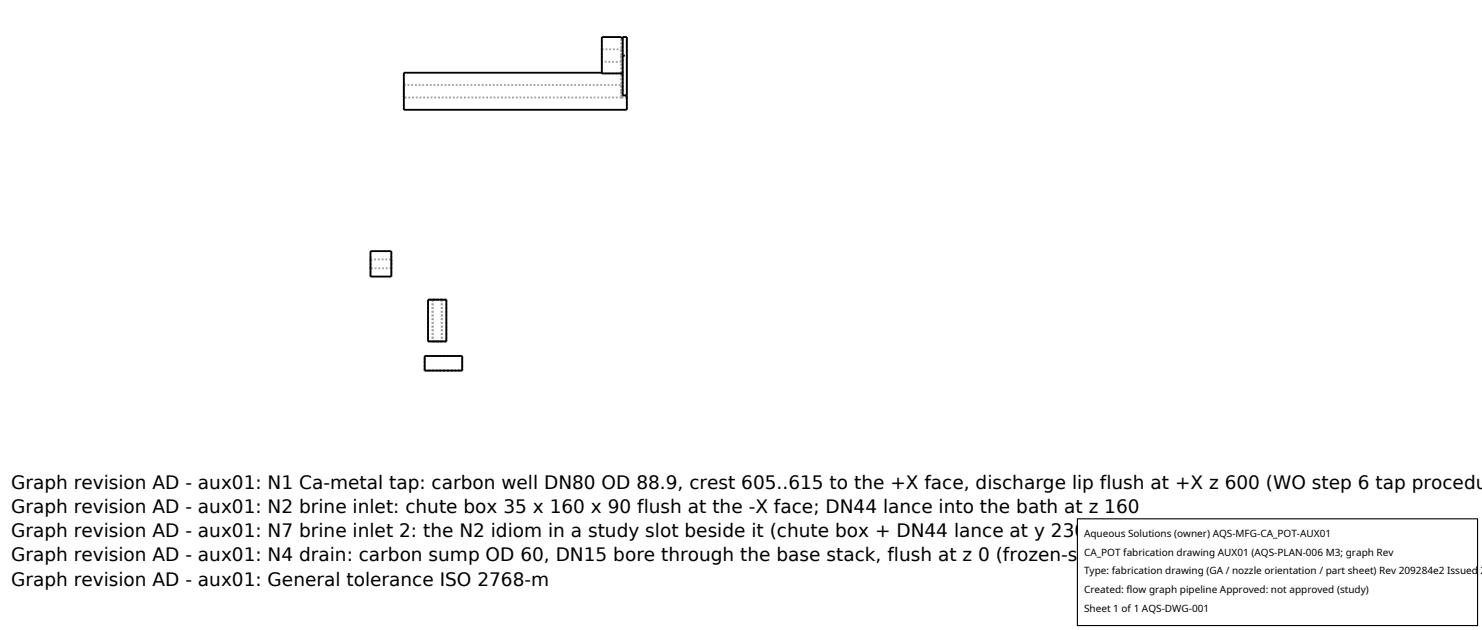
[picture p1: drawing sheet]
<svg xmlns="http://www.w3.org/2000/svg" width="212mm" height="90mm" viewBox="0 0 212 90" stroke-linecap="round" stroke-linejoin="round" font-family="sans-serif">
<defs><g id="words">
<g font-size="2.6">
<text x="1.6" y="69.8">Graph revision AD - aux01: N1 Ca-metal tap: carbon well DN80 OD 88.9, crest 605..615 to the +X face, discharge lip flush at +X z 600 (WO step 6 tap procedu</text>
<text x="1.6" y="73.3">Graph revision AD - aux01: N2 brine inlet: chute box 35 x 160 x 90 flush at the -X face; DN44 lance into the bath at z 160</text>
<text x="1.6" y="76.7">Graph revision AD - aux01: N7 brine inlet 2: the N2 idiom in a study slot beside it (chute box + DN44 lance at y 230); class pending (task X-QA-11)</text>
<text x="1.6" y="80.2">Graph revision AD - aux01: N4 drain: carbon sump OD 60, DN15 bore through the base stack, flush at z 0 (frozen-salt drain pig)</text>
<text x="1.6" y="83.6">Graph revision AD - aux01: General tolerance ISO 2768-m</text>
</g>
<g font-size="1.4">
<text x="154.8" y="76.6">Aqueous Solutions (owner) AQS-MFG-CA_POT-AUX01</text>
<text x="154.8" y="79.3">CA_POT fabrication drawing AUX01 (AQS-PLAN-006 M3; graph Rev</text>
<text x="154.8" y="82">Type: fabrication drawing (GA / nozzle orientation / part sheet) Rev 209284e2 Issued 2</text>
<text x="154.8" y="84.7">Created: flow graph pipeline Approved: not approved (study)</text>
<text x="154.8" y="87.4">Sheet 1 of 1 AQS-DWG-001</text>
</g>
</g></defs>
<g fill="none" stroke="#a0a0a0" stroke-width=".26" stroke-dasharray=".3 .3" stroke-linecap="butt">
<path d="M57.7 15.7v-5.3M57.7 12.1h31.1M57.7 12.1v1.8M57.7 13.9v-1.8M86 10.4v.1M86 10.5v-.1M86 7v1.8M86 8.8v-1.8M86 7h2.8M86 5.3v5.2M88.8 10.5h-2.8M88.8 13v-2.5"/>
<path d="M88.8 13.9v-.9M88.8 13.9h.7M88.8 7.9v-2.5M88.8 10.4v-2.5M88.8 7v.9M88.8 7.9v-.9M88.8 5.3v.1M88.8 7.9v.9M88.8 8.8v-.9M88.8 13v.9M88.8 12.1v.9M88.8 13v-.9"/>
<path d="M88.8 10.4v.1M88.8 8.8h-2.8M88.8 13.9h-31.1M88.9 10.5h-.1M88.9 10.5v2.5M88.9 13v.6M88.9 13.6v-.6M88.9 13v-2.5M88.9 5.3h.6M88.9 5.3v.1M88.9 10.4v.1M88.9 7.9v-2.5"/>
<path d="M88.9 10.4v-2.5M88.9 7.9v-2.6M88.9 5.4v2.5M88.9 13v-5.1M88.9 13.6h.6M88.9 7.9v2.5M88.9 5.4h-.1M88.9 10.4h-.1M89.2 7.9h-.3M89.5 13.6h-.6M89.5 15.7v-2.1M89.5 13.9v-8.6"/>
<path d="M89.5 13.6v-8.3M52.9 39.5v-3.6M52.9 37h3M52.9 37v1.3M52.9 38.3v-1.3M55.9 39.5v-3.6M55.9 37v1.3M55.9 38.3v-1.3M55.9 38.3h-3M60.7 52.9h5.3M60.7 50.8h5.3M60.7 52.9v-2.1"/>
<path d="M61.1 48.7h1.3M61.1 42.8h1.3M61.1 42.8v5.9M61.8 48.7h.6M61.8 42.8h.6M61.8 42.8v5.9M62.4 48.7h.7M62.4 42.8h.7M62.4 48.7h1.4M62.4 42.8h1.4M63.1 48.7h-1.3M63.1 42.8h-1.3"/>
<path d="M63.1 42.8v5.9M63.8 48.7h-2.7M63.8 42.8h-2.7M63.8 42.8v5.9M66 52.9v-2.1"/>
</g>
<path d="M86 10.4h-28.3v5.3h31.8v-10.4h-.6v8.3h.6M88.9 10.4h-.1v.1h.1M88.9 5.4h-.1v-.1h-2.8v5.2h2.8M88.9 7.9h.3M52.9 35.9h3v3.6h-3zM60.7 50.8h5.3v2.1h-5.3zM61.1 42.8h2.7v5.9h-2.7z" fill="none" stroke="#000" stroke-width=".26"/>
<path d="M153.9 74.1h57.1v15.2h-57.1z" fill="#fff" stroke="#000" stroke-width=".16"/>
<use href="#words"/>
</svg>
